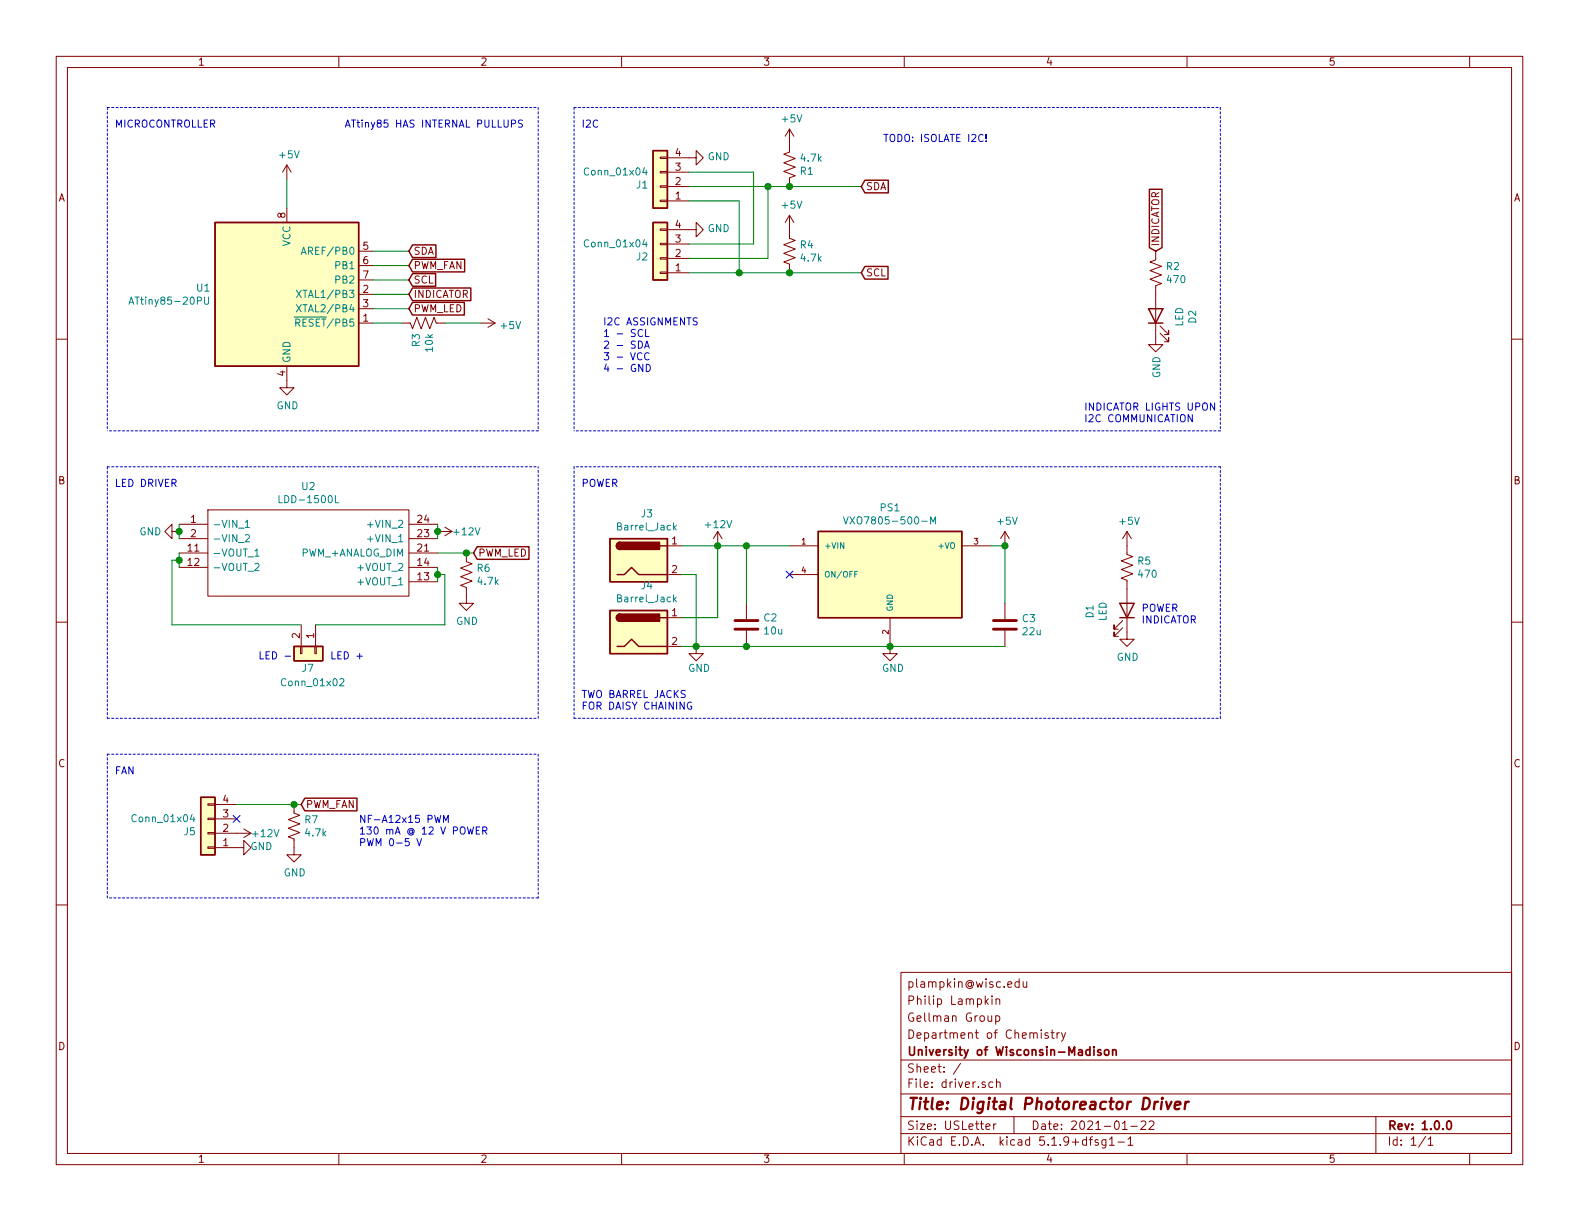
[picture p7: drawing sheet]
<svg xmlns="http://www.w3.org/2000/svg" width="279mm" height="216mm" viewBox="0 0 279 216" stroke-linecap="round" stroke-linejoin="round" font-family="sans-serif">
<defs><g id="words">
<text font-size="2.8" fill="#840000" x="160.4" y="196.2">Title: Digital Photoreactor Driver</text>
<g font-size="2.1" fill="#840000">
<text x="160.4" y="177.7">Philip Lampkin</text>
<text x="160.4" y="174.7">plampkin@wisc.edu</text>
<text x="160.4" y="183.7">Department of Chemistry</text>
<text x="160.4" y="180.7">Gellman Group</text>
<text x="160.4" y="189.7">Sheet: /</text>
<text x="160.4" y="186.7">University of Wisconsin-Madison</text>
<text x="160.4" y="192.4">File: driver.sch</text>
<text x="160.4" y="202.6">KiCad E.D.A. kicad 5.1.9+dfsg1-1</text>
<text x="160.4" y="199.8">Size: USLetter</text>
<text x="182.4" y="199.8">Date: 2021-01-22</text>
<text x="245.4" y="199.8">Rev: 1.0.0</text>
<text x="245.4" y="202.6">Id: 1/1</text>
</g>
<g font-size="1.8" fill="#840000">
<text x="35" y="11.6">1</text>
<text x="85" y="11.6">2</text>
<text x="135" y="11.6">3</text>
<text x="185" y="11.6">4</text>
<text x="235" y="11.6">5</text>
<text x="119.5" y="27.6">4</text>
<text x="10.3" y="35.6">A</text>
<text x="119.5" y="35.3">1</text>
<text x="119.5" y="32.7">2</text>
<text x="119.5" y="30.2">3</text>
<text x="153.2" y="33.6">SDA</text>
<text x="267.8" y="35.6">A</text>
<text x="50.5" y="38.6" transform="rotate(-90 50.5 38.6)">8</text>
<text x="119.5" y="40.4">4</text>
<text x="64.3" y="44.2">5</text>
<text x="64.3" y="46.7">6</text>
<text x="73.1" y="47.6">PWM_FAN</text>
<text x="73.1" y="45.1">SDA</text>
<text x="119.5" y="48">1</text>
<text x="119.5" y="45.4">2</text>
<text x="119.5" y="42.9">3</text>
<text x="205.1" y="43.6" transform="rotate(-90 205.1 43.6)">INDICATOR</text>
<text x="64.3" y="51.8">2</text>
<text x="64.3" y="49.2">7</text>
<text x="73.1" y="52.7">INDICATOR</text>
<text x="73.1" y="50.1">SCL</text>
<text x="153.2" y="48.9">SCL</text>
<text x="64.3" y="56.9">1</text>
<text x="64.3" y="54.3">3</text>
<text x="73.1" y="55.2">PWM_LED</text>
<text x="50.5" y="66.5" transform="rotate(-90 50.5 66.5)">4</text>
<text x="10.3" y="85.6">B</text>
<text x="267.8" y="85.6">B</text>
<text x="33.8" y="92.4">1</text>
<text x="33.8" y="95">2</text>
<text x="73.9" y="95">23</text>
<text x="73.9" y="92.4">24</text>
<text x="33.3" y="97.5">11</text>
<text x="33.3" y="100.1">12</text>
<text x="73.9" y="100.1">14</text>
<text x="73.9" y="97.5">21</text>
<text x="84.6" y="98.4">PWM_LED</text>
<text x="118.9" y="96.3">1</text>
<text x="118.9" y="101.3">2</text>
<text x="73.9" y="102.6">13</text>
<text x="53" y="112.9" transform="rotate(-90 53 112.9)">2</text>
<text x="55.6" y="112.9" transform="rotate(-90 55.6 112.9)">1</text>
<text x="118.9" y="109">1</text>
<text x="118.9" y="114">2</text>
<text x="10.3" y="135.6">C</text>
<text x="267.8" y="135.6">C</text>
<text x="39.5" y="142">4</text>
<text x="54.1" y="142.9">PWM_FAN</text>
<text x="39.5" y="149.6">1</text>
<text x="39.5" y="147.1">2</text>
<text x="39.5" y="144.5">3</text>
<text x="10.3" y="185.7">D</text>
<text x="267.8" y="185.7">D</text>
<text x="35" y="205.6">1</text>
<text x="85" y="205.6">2</text>
<text x="135" y="205.6">3</text>
<text x="185" y="205.6">4</text>
<text x="235" y="205.6">5</text>
</g>
<g font-size="1.8" fill="#0000c2">
<text x="20.3" y="22.6">MICROCONTROLLER</text>
<text x="60.9" y="22.6">ATtiny85 HAS INTERNAL PULLUPS</text>
<text x="102.9" y="22.6">I2C</text>
<text x="156.2" y="25.1">TODO: ISOLATE I2C!</text>
<text x="106.7" y="57.5">I2C ASSIGNMENTS</text>
<text x="106.7" y="59.6">1 - SCL</text>
<text x="106.7" y="61.6">2 - SDA</text>
<text x="106.7" y="63.7">3 - VCC</text>
<text x="106.7" y="65.8">4 - GND</text>
<text x="191.8" y="72.6">INDICATOR LIGHTS UPON</text>
<text x="191.8" y="74.7">I2C COMMUNICATION</text>
<text x="20.3" y="86.1">LED DRIVER</text>
<text x="102.9" y="86.1">POWER</text>
<text x="202" y="108.2">POWER</text>
<text x="202" y="110.2">INDICATOR</text>
<text x="45.7" y="116.6">LED -</text>
<text x="58.4" y="116.6">LED +</text>
<text x="102.9" y="123.4">TWO BARREL JACKS</text>
<text x="102.9" y="125.5">FOR DAISY CHAINING</text>
<text x="20.3" y="136.9">FAN</text>
<text x="63.5" y="145.5">NF-A12x15 PWM</text>
<text x="63.5" y="147.6">130 mA @ 12 V POWER</text>
<text x="63.5" y="149.6">PWM 0-5 V</text>
</g>
<g font-size="1.8" fill="#008484">
<text x="138.5" y="21.7">+5V</text>
<text x="49.5" y="28">+5V</text>
<text x="125.2" y="28.3">GND</text>
<text x="141.8" y="28.6">4.7k</text>
<text x="103.7" y="31">Conn_01x04</text>
<text x="112.7" y="33.3">J1</text>
<text x="141.6" y="30.9">R1</text>
<text x="125.2" y="41">GND</text>
<text x="138.5" y="36.9">+5V</text>
<text x="51.4" y="43.6" transform="rotate(-90 51.4 43.6)">VCC</text>
<text x="54.2" y="45.1">AREF/PB0</text>
<text x="59.5" y="47.6">PB1</text>
<text x="103.7" y="43.7">Conn_01x04</text>
<text x="112.7" y="46">J2</text>
<text x="141.6" y="43.9">R4</text>
<text x="141.8" y="46.2">4.7k</text>
<text x="206.4" y="47.7">R2</text>
<text x="23.7" y="53.9">ATtiny85-20PU</text>
<text x="34.9" y="51.6">U1</text>
<text x="53.4" y="52.7">XTAL1/PB3</text>
<text x="59.5" y="50.1">PB2</text>
<text x="206.6" y="50.1">470</text>
<text x="53.1" y="57.8">RESET/PB5</text>
<text x="53.4" y="55.2">XTAL2/PB4</text>
<text x="88.7" y="58.2">+5V</text>
<text x="209.4" y="57.8" transform="rotate(-90 209.4 57.8)">LED</text>
<text x="211.7" y="57.2" transform="rotate(-90 211.7 57.2)">D2</text>
<text x="51.4" y="64.2" transform="rotate(-90 51.4 64.2)">GND</text>
<text x="74.3" y="61.3" transform="rotate(-90 74.3 61.3)">R3</text>
<text x="76.6" y="62.1" transform="rotate(-90 76.6 62.1)">10k</text>
<text x="205.3" y="66.9" transform="rotate(-90 205.3 66.9)">GND</text>
<text x="48.9" y="72.4">GND</text>
<text x="49.9" y="89">LDD-1500L</text>
<text x="53.5" y="86.7">U2</text>
<text x="24.7" y="94.7">GND</text>
<text x="37.5" y="93.3">-VIN_1</text>
<text x="37.5" y="95.9">-VIN_2</text>
<text x="65.6" y="95.9">+VIN_1</text>
<text x="65.6" y="93.3">+VIN_2</text>
<text x="80.4" y="94.7">+12V</text>
<text x="109.5" y="93.8">Barrel_Jack</text>
<text x="113.5" y="91.5">J3</text>
<text x="125" y="93.4">+12V</text>
<text x="150.9" y="92.7">VXO7805-500-M</text>
<text x="155.8" y="90.4">PS1</text>
<text x="176.6" y="92.8">+5V</text>
<text x="198.2" y="92.8">+5V</text>
<text x="37.5" y="98.4">-VOUT_1</text>
<text x="37.5" y="101">-VOUT_2</text>
<text x="53.4" y="98.4">PWM_+ANALOG_DIM</text>
<text x="63.7" y="101">+VOUT_2</text>
<text x="84.5" y="101.1">R6</text>
<text x="201.3" y="99.8">R5</text>
<text x="63.7" y="103.5">+VOUT_1</text>
<text x="84.6" y="103.4">4.7k</text>
<text x="109.5" y="106.5">Barrel_Jack</text>
<text x="113.5" y="104.2">J4</text>
<text x="201.6" y="102.2">470</text>
<text x="80.7" y="110.5">GND</text>
<text x="135.2" y="109.9">C2</text>
<text x="135.3" y="112.2">10u</text>
<text x="180.9" y="110">C3</text>
<text x="181.1" y="112.3">22u</text>
<text x="193.5" y="109.2" transform="rotate(-90 193.5 109.2)">D1</text>
<text x="195.8" y="109.9" transform="rotate(-90 195.8 109.9)">LED</text>
<text x="53.5" y="118.8">J7</text>
<text x="121.8" y="118.8">GND</text>
<text x="156.1" y="118.8">GND</text>
<text x="197.6" y="116.8">GND</text>
<text x="50.1" y="121.3">Conn_01x02</text>
<text x="23.7" y="145.4">Conn_01x04</text>
<text x="32.6" y="147.7">J5</text>
<text x="44.9" y="148">+12V</text>
<text x="54" y="145.6">R7</text>
<text x="54.1" y="147.9">4.7k</text>
<text x="44.3" y="150.3">GND</text>
<text x="50.2" y="155">GND</text>
</g>
<g font-size="1.4" fill="#840000">
<text x="141.9" y="96.3">1</text>
<text x="141.9" y="101.3">4</text>
<text x="172.4" y="96.3">3</text>
<text x="157.2" y="112.1" transform="rotate(-90 157.2 112.1)">2</text>
</g>
<g font-size="1.4" fill="#008484">
<text x="145.8" y="97">+VIN</text>
<text x="166.3" y="97">+VO</text>
<text x="145.8" y="102.1">ON/OFF</text>
<text x="158" y="108.2" transform="rotate(-90 158 108.2)">GND</text>
</g>
</g></defs>
<g fill="none" stroke="#840000" stroke-width=".18">
<path d="M9.9 10h259.6v195.9h-259.6zM11.9 11.9h255.6v192.1h-255.6zM60 10v1.9M110 10v1.9M160 10v1.9M210 10v1.9M260.1 10v1.9M50.8 29.2v2.5M50.8 36.8v2.5M50.8 29.2l-.8 1.2M50.8 29.2l.7 1.2M116.8 27.8h1.3v.2h-1.3z"/>
<path d="M116.8 30.3h1.3v.3h-1.3zM116.8 35.4h1.3v.3h-1.3zM116.8 32.9h1.3v.2h-1.3zM118.1 27.9h5.1v-1.3l1.3 1.3-1.3 1.3v-1.3M118.1 35.5h3.8M118.1 33h3.8M118.1 30.4h3.8M139.7 38.1v4l1 .4-2 .8 2 .7-2 .8 2 .8-2 .7 1 .4v1.5M139.7 22.8v4.1l-1 .4 2 .7-2 .8 2 .8-2 .7 2 .8-1 .4v1.5M139.7 38.1l-.8 1.2M139.7 38.1l.8 1.2M139.7 22.8l-.8 1.3"/>
<path d="M139.7 22.8l.8 1.3M9.9 60h2M63.5 57.1h2.5M63.5 52h2.5M63.5 54.6h2.5M63.5 44.4h2.5M63.5 47h2.5M63.5 49.5h2.5M71.1 57.1h1.5l.4 1 .8-2 .7 2 .8-2 .7 2 .8-2 .4 1h1.5M85.1 57.1h2.5M86.3 56.4l1.3 .7M87.6 57.1l-1.3 .8"/>
<path d="M116.8 40.5h1.3v.2h-1.3zM116.8 43h1.3v.3h-1.3zM116.8 48.1h1.3v.3h-1.3zM116.8 45.6h1.3v.2h-1.3zM118.1 40.6h5.1v-1.3l1.3 1.3-1.3 1.3v-1.3M118.1 48.2h3.8M118.1 45.7h3.8M118.1 43.1h3.8M204.5 44.4v1.5l-1 .4 2 .8-2 .8 2 .7-2 .8 2 .7-1 .4v10.4h1.3l-1.3 1.3-1.3-1.3h1.3M205.3 58.9l1.5 1.5v-.7v.7h-.8M205.3 57.6l1.5 1.6v-.8v.8h-.8M267.5 60h2"/>
<path d="M50.8 64.7v3.9h1.2l-1.2 1.2-1.3-1.2h1.3M30.4 94v-1.3l-1.2 1.3 1.2 1.2v-1.2h1.3M31.7 92.7h5.1M31.7 95.2h5.1M31.7 97.8h5.1M36.8 90.2h35.6v15.2h-35.6zM72.4 92.7h5M72.4 95.2h5M72.4 97.8h5M77.4 94h2.6M78.7 93.2l1.3 .8M80 94l-1.3 .7"/>
<path d="M82.5 97.8v1.5l1 .4-2 .8 2 .7-2 .8 2 .7-2 .8 1 .4v2.8h1.3l-1.3 1.3-1.2-1.3h1.2M118.1 96.5h2.5M127 94l-.8 1.2M127 94v2.5M127 94l.8 1.2M139.7 96.5h5.1M170.2 96.5h5.1M177.8 94v2.5M177.8 94l-.7 1.2M177.8 94l.8 1.2M199.4 94v4l1 .4-2 .8 2 .7-2 .8 2 .8-2 .7 1 .4v10.4h1.3l-1.3 1.3-1.3-1.3h1.3M199.4 94l-.7 1.2"/>
<path d="M199.4 94l.8 1.2M9.9 110h2M31.7 100.3h5.1M53.2 114.3h.2v1.3h-.2zM53.3 110.5v3.8M55.7 114.3h.3v1.3h-.3zM55.8 110.5v3.8M72.4 100.3h5M72.4 102.9h5M118.1 101.6h2.5M118.1 109.2h2.5M118.1 114.3h2.5"/>
<path d="M123.2 114.3v1.3h1.3l-1.3 1.2-1.3-1.2h1.3M132.1 106.7v2.8M132.1 111.5v2.8M139.7 101.6h5.1M157.5 109.2v6.4h1.3l-1.3 1.2-1.3-1.2h1.3M177.8 106.7v2.8M177.8 111.5v2.8M198.7 111l-1.6 1.5v-.7v.7h.8M198.7 109.7l-1.6 1.6v-.8v.8h.8M267.5 110h2M36.8 142.1h1.3v.3h-1.3zM36.8 144.7h1.3v.2h-1.3z"/>
<path d="M36.8 149.8h1.3v.2h-1.3zM36.8 147.2h1.3v.3h-1.3zM38.1 149.9h5v-1.3l1.3 1.3-1.3 1.3v-1.3M38.1 147.3h6.3M38.1 144.8h3.8M38.1 142.3h3.8M43.1 146.6l1.3 .7M44.4 147.3l-1.3 .8M52 142.3v1.5l1 .4-2 .7 2 .8-2 .7 2 .8-2 .8 1 .4v2.8h1.3l-1.3 1.2-1.2-1.2h1.2M9.9 160h2M159.4 171.9h108.1v32.1h-108.1zM174.5 177l.4 .6"/>
<path d="M174.8 179.6v.8a.39 .39 0 0 0 .7 .1M174.9 176.6l-.6 .6M175.5 179.6v1M175.5 176.1v.2M175.5 176.6v1M176.2 179.7l.4-.1 .3 .3-.1 .6-.2 .1-.4-.1M176.2 179.6v1.5M176.2 176.7h.1a.37 .37 0 0 1 .6 .1v.8M176.2 176.6v1M180.3 173.7l-.4-.1-.3 .3 .1 .6 .2 .1 .4-.1M180.3 173.1v1.5M181 173.6l.1 .9 .4 .1 .2-.1"/>
<path d="M181.7 173.6v1M267.5 160h2M159.4 197.5h108.1M159.4 193.4h108.1M159.4 187.4h108.1M170 188l-1.3 2M174.5 199.2l.7-.1-.1-.3-.4-.1-.2 .2v.7h.6M175.7 191.4l-.4-.1-.3 .3 .1 .6h.6M175.8 198.7v1M176.2 198.7l-.3 .1-.1 .2M176.3 191.4h.1a.37 .37 0 0 1 .6 .1v.8M176.3 190.8v1.5"/>
<path d="M179.4 197.5v2.9M185.5 182.7a.37 .37 0 0 0-.6 .1l.1 .2 .5 .2v.1l-.2 .3-.4-.1M186 182.6h.5M186.2 182.1v1.3l.3 .2M187 182.6v1M187.5 182.6l-.3 .1-.2 .2M187.8 182.6l.4 1M188.5 182.6l-.5 1.4-.2 .1M198.6 199.7h.9M200.1 199.2h1.1M201.9 198.4l.2-.2h.4l.2 .2v.2v.2l-.9 .9h.9M203.3 198.4l.2-.2h.4l.2 .2 .1 .2-.9 1.1h.9"/>
<path d="M243.5 197.5v6.5M60 204v1.9M110 204v1.9M159.4 200.4h108.1M160 204v1.9M192.7 201.5h.6M193.3 201l-.3 .2v1.3M194.3 201.6l-.3-.1-.2 .2v.2l.5 .2v.3h-.5M195.7 201.5v1.2l-.3 .3-.4-.1M195.7 201.6l-.4-.1-.3 .3v.6l.3 .1 .4-.1M196.3 201.4l.4-.4v1.5M196.3 202.5h.9"/>
<path d="M197.8 201.9h1.2M199.6 201.4l.4-.4v1.5M199.6 202.5h.9M210 204v1.9M252.3 200.9l-1.3 2M252.7 201.4l.4-.4v1.5M252.7 202.5h.9M260.1 204v1.9"/>
</g>
<path d="M194.8 185.7l-.4-.1-.2 .2 .1 .2 .5 .2v.3h-.6M195.5 185.7l.2-.1 .4 .1 .1 .6-.1 .2-.4 .1-.2-.1zM196.9 185.7a.37 .37 0 0 1 .6 .1v.8M196.9 185.6v1M256.1 198.4l.4-.2a.94 .94 0 0 1 0 1.5l-.5-.3v-.6z" fill="none" stroke="#840000" stroke-width=".3"/>
<path d="M204.9 194.8a.54 .54 0 0 0-.6 .4M205.6 194.8l-.2 1.3M205.7 194.1l-.1 .2M206.4 194.8l.3 1.3 .6-1.3M207.9 195.5l1-.2-.1-.4h-.7l-.3 .9 .3 .3 .6-.1M209.8 194.8l-.2 1.3M210.4 194.8a.55 .55 0 0 0-.7 .4" fill="none" stroke="#840000" stroke-width=".41"/>
<g fill="none" stroke="#840000" stroke-width=".25">
<path d="M38.1 39.3h25.4v25.4h-25.4zM115.6 26.6h2.5v10.2h-2.5zM115.6 39.3h2.5v10.2h-2.5zM153 31.9h4.2v2.2h-4.2l-.6-1.1zM203.4 33.5h2.2v10.3l-1.1 .6-1.1-.6zM73 50.9h10.3v2.3h-10.3l-.6-1.2zM73 53.5h9.2v2.2h-9.2l-.6-1.1zM73 45.8h9.2v2.3h-9.2l-.6-1.1zM73 48.4h4.1v2.2h-4.1l-.6-1.1zM73 43.3h4.1v2.2h-4.1l-.6-1.1zM153 47.1h4.1v2.3h-4.1l-.6-1.2zM203.2 54.6h2.6l-1.3 2.5z"/>
<path d="M203.2 57.1h2.6M84.4 96.7h9.2v2.2h-9.2l-.6-1.1zM107.9 95.2h10.2v7.7h-10.2zM109.7 95.9a.64 .64 0 0 0-.6 .6 .64 .64 0 0 0 .6 .6M116.8 96.5h1.3M144.8 94h25.4v15.2h-25.4zM52 114.3h5.1v2.5h-5.1zM107.9 108h10.2v7.6h-10.2zM109.2 101.6h1.3l1.2-1.3 1.3 1.3h5.1M109.2 114.3h1.3l1.2-1.3 1.3 1.3h5.1M109.7 108.6a.64 .64 0 0 0-.6 .6 .64 .64 0 0 0 .6 .7M116.8 109.2h1.3"/>
<path d="M198.1 106.7h2.6l-1.3 2.5zM198.1 109.2h2.6M35.5 141h2.6v10.2h-2.6zM53.9 141.1h9.3v2.3h-9.3l-.6-1.1z"/>
</g>
<path d="M130 109.7h4.1M130 111.3h4.1M175.8 109.7h4.1M175.8 111.3h4.1" fill="none" stroke="#840000" stroke-width=".51"/>
<g fill="#ffffc2" stroke="#ffffc2" stroke-width=".18">
<path d="M144.8 94h25.4v15.2h-25.4z"/>
<path d="M38.1 39.3h25.4v25.4h-25.4z"/>
<path d="M52 114.3h5.1v2.5h-5.1z"/>
<path d="M107.9 95.2h10.2v7.7h-10.2z"/>
<path d="M115.6 26.6h2.5v10.2h-2.5z"/>
<path d="M35.5 141h2.6v10.2h-2.6z"/>
<path d="M115.6 39.3h2.5v10.2h-2.5z"/>
<path d="M107.9 108h10.2v7.6h-10.2z"/>
</g>
<g fill="none" stroke="#008484" stroke-width=".18">
<path d="M114 29.6l-.3 .9h.8M114.3 30.1v.9M22.8 53.8l.4-1.3 .5 1.3M22.9 53.4h.6M36.2 52.5v1.1l.2 .2 .4-.1 .1-.1v-1.1M52 56.1h1.3M52.3 57.1l.6-.1 .2-.2-.1-.3-.2-.1h-.5v1.3M52.5 51.3l.8 1.3M52.5 53.9l.8 1.2M52.6 57.1l.5 .6M53.3 45l.4-1.3 .5 1.3M53.3 51.3l-.8 1.3"/>
<path d="M53.3 53.9l-.8 1.2M53.4 44.6h.6M114 42.3l-.3 .9h.8M114.3 42.8v.9M43.4 92.3l.4-.3v1.3M43.4 94.7l.5-.2 .3 .4-.8 .9h.8M43.4 93.3h.8M45.1 97.4l.4-.3v1.2M45.1 99.7l.5-.1 .2 .4v.2l-.8 .7h.8M45.1 98.3h.7M49.4 87.6v1.3h.6M59.3 87.6v1.3h.6"/>
<path d="M65 95.3h1M65 92.8h1M119.3 93.2l.4 .5M119.7 92.9l-.5 .5M149.3 91.4l.4 1.3 .4-1.3M164.7 92.7v-1.3l.4 .9 .4-.9v1.3M119.3 105.9l.4 .5M119.7 105.6l-.5 .5M151.7 101h-.5v1.1M60.1 120.1l.5-.1 .2 .4v.2l-.7 .7h.7M34 144l-.3 .9h.8M34.3 144.5v.8"/>
</g>
<g fill="#840000" stroke="#840000" stroke-width=".25">
<path d="M109.3 96.1l.4-.2v1.2a.64 .64 0 0 1-.6-.3 .64 .64 0 0 1 .2-.7z"/>
<path d="M109.7 95.9h7v1.2h-7z"/>
<path d="M109.3 108.8l.4-.2v1.3a.64 .64 0 0 1-.6-.4 .64 .64 0 0 1 .2-.7z"/>
<path d="M109.7 108.6h7v1.3h-7z"/>
</g>
<g fill="none" stroke="#0000c2" stroke-width=".18" stroke-dasharray=".4 .4">
<path d="M19 19v57.2M19 19h76.2M95.2 19v57.2M101.6 19h114.3M101.6 19v57.2M215.9 19v57.2M95.2 76.2h-76.2M215.9 76.2h-114.3M19 82.5v44.5M19 82.5h76.2M101.6 82.5v44.5M215.9 82.5h-114.3"/>
<path d="M19 133.4h76.2M19 127h76.2M95.2 133.4v25.4M95.2 127v-44.5M101.6 127h114.3M215.9 127v-44.5M19 158.8v-25.4M95.2 158.8h-76.2"/>
</g>
<g fill="none" stroke="#008400" stroke-width=".18">
<path d="M50.8 31.7v5.1M121.9 33h30.5M121.9 30.4h11.4v12.7h-11.4M121.9 35.5h8.9v12.7M135.9 33v12.7h-14M66 57.1h5.1M66 52h6.4M66 54.6h6.4M66 47h6.4M66 44.4h6.4M66 49.5h6.4M78.7 57.1h6.4"/>
<path d="M121.9 48.2h30.5M31.7 92.7v2.5M31.7 97.8v2.5M31.7 99.1h-1.3v11.4h22.9M77.4 92.7v2.5M77.4 97.8h6.4M120.6 96.5h19.1M127 96.5v12.7h-6.4M132.1 96.5v10.2M175.3 96.5h2.5v10.2M77.4 101.6h1.3v8.9h-22.9M77.4 100.3v2.6"/>
<path d="M120.6 114.3h57.2M120.6 101.6h2.6v12.7M41.9 142.3h11.4"/>
</g>
<g fill="none" stroke="#0000c2" stroke-width=".18">
<path d="M90.5 21.9l.7-.1v-.5l-.7-.1v1.3M92.5 21.3l-.5-.1-.2 .1v.4l.5 .3 .2 .3-.3 .2-.5-.1M174.5 24.9v.1M174.5 23.8v.7M113.7 58.4a.6 .6 0 0 0-.8 .4 .6 .6 0 0 0 .5 .7l.3-.1M114.2 58.2v1.3h.6M123.4 56.3l-.5-.1-.2 .1 .1 .4 .5 .2 .1 .3-.3 .3-.5-.1M113 60.3a.64 .64 0 0 1 .7 .6 .64 .64 0 0 1-.7 .7zM113.6 62.5a.51 .51 0 0 0-.7 0 .51 .51 0 0 0-.1 .6 .46 .46 0 0 0 .2 .5 .46 .46 0 0 0 .6-.1M113.8 64.4v1.3l-.8-1.3v1.3M114.1 61.6l.4-1.3 .4 1.3M114.2 61.2h.6"/>
<path d="M114.4 64.4a.64 .64 0 0 1 .7 .7 .64 .64 0 0 1-.7 .6zM114.8 62.5a.51 .51 0 0 0-.6 0 .51 .51 0 0 0-.1 .6 .46 .46 0 0 0 .2 .5 .46 .46 0 0 0 .5-.1M211 73.3v1.3l-.8-1.3v1.3M214.9 71.3v1.2l-.7-1.2v1.2M50.5 116h.9M63.2 116h.9M122.3 124.2a.59 .59 0 0 0-.7 .6 .59 .59 0 0 0 .7 .6l.1-.5h-.2M73.8 148.3l.4 1.2 .4-1.2M76.9 144.2l.3 1.2 .2-.9 .3 .9 .3-1.2M78.5 145.4v-1.2l.4 .9 .4-.9v1.2M82.7 146.2l.3 1.3 .3-.9 .2 .9 .3-1.3M84.3 146.8h.4"/>
<path d="M84.9 146.2h-.6v1.3h.6M85.4 146.9l.7-.1v-.5l-.7-.1v1.3M85.7 146.9l.5 .6"/>
</g>
<g fill="#008400" stroke="#008400" stroke-width=".25">
<circle cx="77.4" cy="101.6" r=".51"/>
<circle cx="132.1" cy="114.3" r=".51"/>
<circle cx="52" cy="142.3" r=".51"/>
<circle cx="31.7" cy="94" r=".51"/>
<circle cx="123.2" cy="114.3" r=".51"/>
<circle cx="77.4" cy="94" r=".51"/>
<circle cx="31.7" cy="99.1" r=".51"/>
<circle cx="82.5" cy="97.8" r=".51"/>
<circle cx="132.1" cy="96.5" r=".51"/>
<circle cx="139.7" cy="33" r=".51"/>
<circle cx="177.8" cy="96.5" r=".51"/>
<circle cx="135.9" cy="33" r=".51"/>
<circle cx="157.5" cy="114.3" r=".51"/>
<circle cx="139.7" cy="48.2" r=".51"/>
<circle cx="130.8" cy="48.2" r=".51"/>
<circle cx="127" cy="96.5" r=".51"/>
</g>
<path d="M139.1 101l1.2 1.2M140.3 101l-1.2 1.2M41.3 144.2l1.2 1.2M42.5 144.2l-1.2 1.2" fill="none" stroke="#000084" stroke-width=".18"/>
<use href="#words"/>
</svg>
